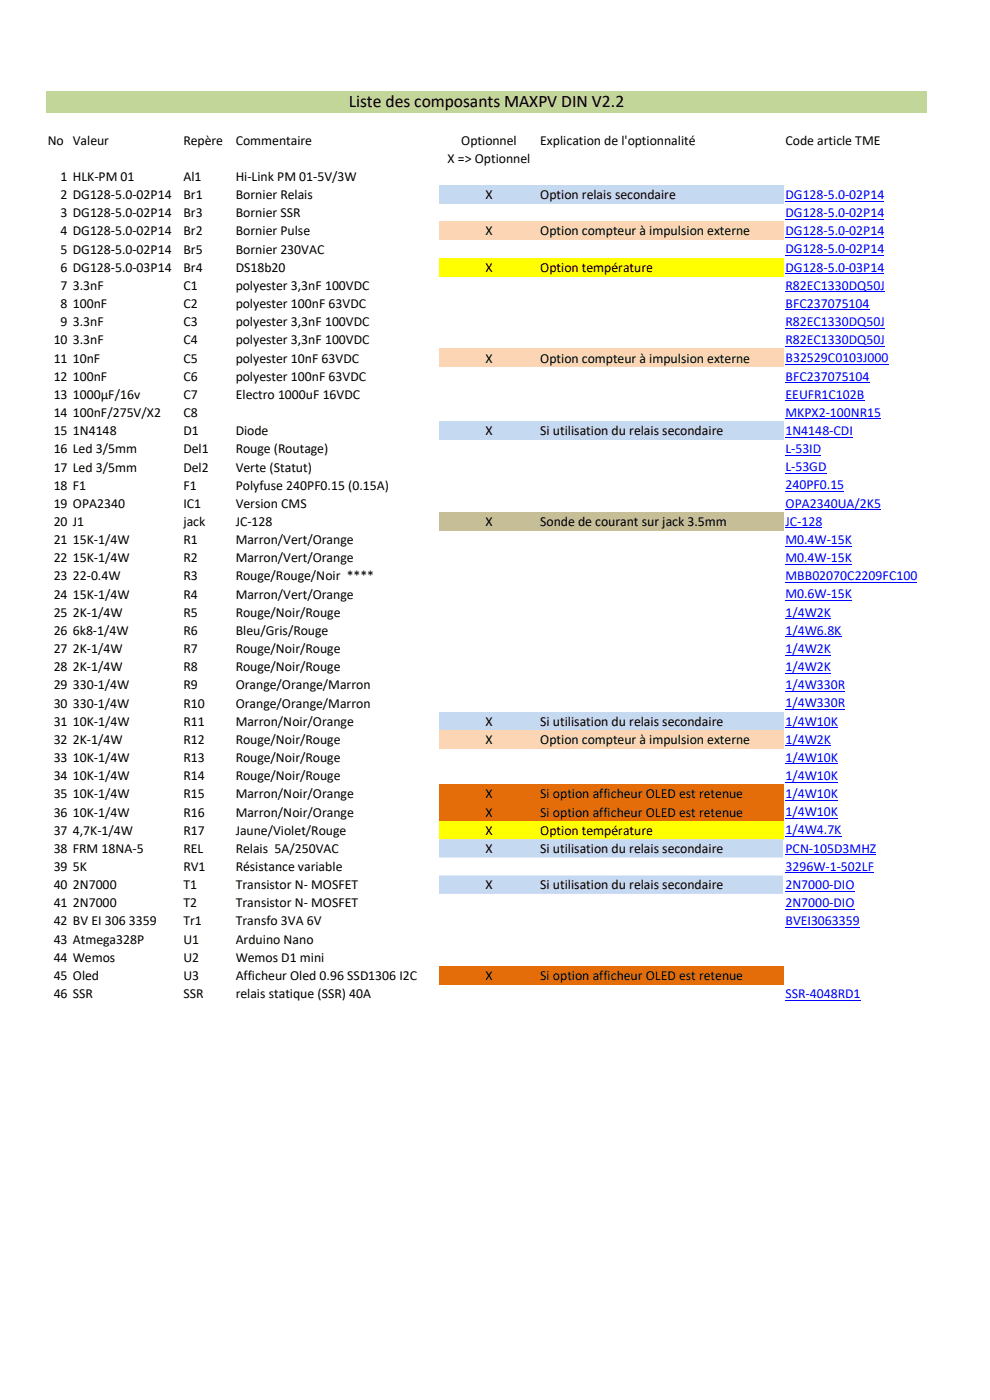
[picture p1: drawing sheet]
<svg xmlns="http://www.w3.org/2000/svg" width="210mm" height="297mm" viewBox="0 0 210 297" stroke-linecap="round" stroke-linejoin="round" font-family="sans-serif">
<defs><g id="words">
<text font-size="3.7" x="74" y="22.8">Liste des composants MAXPV DIN V2.2</text>
<g font-size="2.9">
<text x="10.1" y="30.7">No Valeur</text>
<text x="38.9" y="30.7">Repère</text>
<text x="50" y="30.7">Commentaire</text>
<text x="95" y="34.5">X =&gt; Optionnel</text>
<text x="97.8" y="30.7">Optionnel</text>
<text x="114.6" y="30.7">Explication de l'optionnalité</text>
<text x="166.6" y="30.7">Code article TME</text>
<text x="12.9" y="38.4">1 HLK-PM 01</text>
<text x="38.9" y="38.4">Al1</text>
<text x="50" y="38.4">Hi-Link PM 01-5V/3W</text>
<text x="12.9" y="42.2">2 DG128-5.0-02P14</text>
<text x="12.9" y="46.1">3 DG128-5.0-02P14</text>
<text x="38.9" y="42.2">Br1</text>
<text x="38.9" y="46.1">Br3</text>
<text x="50" y="42.2">Bornier Relais</text>
<text x="50" y="46.1">Bornier SSR</text>
<text x="103" y="42.2">X</text>
<text x="114.6" y="42.2">Option relais secondaire</text>
<text x="12.9" y="50">4 DG128-5.0-02P14</text>
<text x="12.9" y="53.8">5 DG128-5.0-02P14</text>
<text x="38.9" y="50">Br2</text>
<text x="38.9" y="53.8">Br5</text>
<text x="50" y="50">Bornier Pulse</text>
<text x="50" y="53.8">Bornier 230VAC</text>
<text x="103" y="50">X</text>
<text x="114.6" y="50">Option compteur à impulsion externe</text>
<text x="12.9" y="57.7">6 DG128-5.0-03P14</text>
<text x="38.9" y="57.7">Br4</text>
<text x="50" y="57.7">DS18b20</text>
<text x="103" y="57.7">X</text>
<text x="114.6" y="57.7">Option température</text>
<text x="12.9" y="61.5">7</text>
<text x="12.9" y="65.4">8</text>
<text x="15.5" y="61.5">3.3nF</text>
<text x="15.5" y="65.4">100nF</text>
<text x="38.9" y="61.5">C1</text>
<text x="38.9" y="65.4">C2</text>
<text x="50" y="61.5">polyester 3,3nF 100VDC</text>
<text x="50" y="65.4">polyester 100nF 63VDC</text>
<text x="12.9" y="69.2">9</text>
<text x="15.5" y="69.2">3.3nF</text>
<text x="38.9" y="69.2">C3</text>
<text x="50" y="69.2">polyester 3,3nF 100VDC</text>
<text x="11.4" y="73.1">10</text>
<text x="11.4" y="76.9">11</text>
<text x="15.5" y="73.1">3.3nF</text>
<text x="15.5" y="76.9">10nF</text>
<text x="38.9" y="73.1">C4</text>
<text x="38.9" y="76.9">C5</text>
<text x="50" y="73.1">polyester 3,3nF 100VDC</text>
<text x="50" y="76.9">polyester 10nF 63VDC</text>
<text x="103" y="76.9">X</text>
<text x="114.6" y="76.9">Option compteur à impulsion externe</text>
<text x="11.4" y="80.8">12</text>
<text x="15.5" y="80.8">100nF</text>
<text x="38.9" y="80.8">C6</text>
<text x="50" y="80.8">polyester 100nF 63VDC</text>
<text x="11.4" y="84.6">13</text>
<text x="11.4" y="88.5">14</text>
<text x="15.5" y="84.6">1000µF/16v</text>
<text x="15.5" y="88.5">100nF/275V/X2</text>
<text x="38.9" y="84.6">C7</text>
<text x="38.9" y="88.5">C8</text>
<text x="50" y="84.6">Electro 1000uF 16VDC</text>
<text x="11.4" y="92.3">15</text>
<text x="15.5" y="92.3">1N4148</text>
<text x="38.9" y="92.3">D1</text>
<text x="50" y="92.3">Diode</text>
<text x="103" y="92.3">X</text>
<text x="114.6" y="92.3">Si utilisation du relais secondaire</text>
<text x="11.4" y="96.2">16 Led 3/5mm</text>
<text x="11.4" y="100">17 Led 3/5mm</text>
<text x="38.9" y="96.2">Del1</text>
<text x="38.9" y="100">Del2</text>
<text x="50" y="96.2">Rouge (Routage)</text>
<text x="50" y="100">Verte (Statut)</text>
<text x="11.4" y="103.9">18 F1</text>
<text x="11.4" y="107.7">19 OPA2340</text>
<text x="38.9" y="103.9">F1</text>
<text x="38.9" y="107.7">IC1</text>
<text x="50" y="103.9">Polyfuse 240PF0.15 (0.15A)</text>
<text x="50" y="107.7">Version CMS</text>
<text x="11.4" y="111.6">20 J1</text>
<text x="38.9" y="111.6">jack</text>
<text x="50" y="111.6">JC-128</text>
<text x="103" y="111.6">X</text>
<text x="114.6" y="111.6">Sonde de courant sur jack 3.5mm</text>
<text x="11.4" y="115.4">21</text>
<text x="11.4" y="119.3">22</text>
<text x="15.5" y="115.4">15K-1/4W</text>
<text x="15.5" y="119.3">15K-1/4W</text>
<text x="38.9" y="115.4">R1</text>
<text x="38.9" y="119.3">R2</text>
<text x="50" y="115.4">Marron/Vert/Orange</text>
<text x="50" y="119.3">Marron/Vert/Orange</text>
<text x="11.4" y="123.1">23</text>
<text x="15.5" y="123.1">22-0.4W</text>
<text x="38.9" y="123.1">R3</text>
<text x="50" y="123.1">Rouge/Rouge/Noir ****</text>
<text x="11.4" y="127">24</text>
<text x="11.4" y="130.9">25</text>
<text x="15.5" y="127">15K-1/4W</text>
<text x="15.5" y="130.9">2K-1/4W</text>
<text x="38.9" y="127">R4</text>
<text x="38.9" y="130.9">R5</text>
<text x="50" y="127">Marron/Vert/Orange</text>
<text x="50" y="130.9">Rouge/Noir/Rouge</text>
<text x="11.4" y="134.7">26</text>
<text x="15.5" y="134.7">6k8-1/4W</text>
<text x="38.9" y="134.7">R6</text>
<text x="50" y="134.7">Bleu/Gris/Rouge</text>
<text x="11.4" y="138.6">27</text>
<text x="11.4" y="142.4">28</text>
<text x="15.5" y="138.6">2K-1/4W</text>
<text x="15.5" y="142.4">2K-1/4W</text>
<text x="38.9" y="138.6">R7</text>
<text x="38.9" y="142.4">R8</text>
<text x="50" y="138.6">Rouge/Noir/Rouge</text>
<text x="50" y="142.4">Rouge/Noir/Rouge</text>
<text x="11.4" y="146.3">29</text>
<text x="15.5" y="146.3">330-1/4W</text>
<text x="38.9" y="146.3">R9</text>
<text x="50" y="146.3">Orange/Orange/Marron</text>
<text x="11.4" y="150.1">30</text>
<text x="11.4" y="154">31</text>
<text x="15.5" y="150.1">330-1/4W</text>
<text x="15.5" y="154">10K-1/4W</text>
<text x="38.9" y="150.1">R10</text>
<text x="38.9" y="154">R11</text>
<text x="50" y="150.1">Orange/Orange/Marron</text>
<text x="50" y="154">Marron/Noir/Orange</text>
<text x="103" y="154">X</text>
<text x="114.6" y="154">Si utilisation du relais secondaire</text>
<text x="11.4" y="157.8">32</text>
<text x="11.4" y="161.7">33</text>
<text x="15.5" y="157.8">2K-1/4W</text>
<text x="15.5" y="161.7">10K-1/4W</text>
<text x="38.9" y="157.8">R12</text>
<text x="38.9" y="161.7">R13</text>
<text x="50" y="157.8">Rouge/Noir/Rouge</text>
<text x="50" y="161.7">Rouge/Noir/Rouge</text>
<text x="103" y="157.8">X</text>
<text x="114.6" y="157.8">Option compteur à impulsion externe</text>
<text x="11.4" y="165.5">34</text>
<text x="15.5" y="165.5">10K-1/4W</text>
<text x="38.9" y="165.5">R14</text>
<text x="50" y="165.5">Rouge/Noir/Rouge</text>
<text x="11.4" y="169.4">35</text>
<text x="11.4" y="173.2">36</text>
<text x="15.5" y="169.4">10K-1/4W</text>
<text x="15.5" y="173.2">10K-1/4W</text>
<text x="38.9" y="169.4">R15</text>
<text x="38.9" y="173.2">R16</text>
<text x="50" y="169.4">Marron/Noir/Orange</text>
<text x="50" y="173.2">Marron/Noir/Orange</text>
<text x="103" y="169.4">X</text>
<text x="103" y="173.2">X</text>
<text x="114.6" y="169.4">Si option afficheur OLED est retenue</text>
<text x="114.6" y="173.2">Si option afficheur OLED est retenue</text>
<text x="11.4" y="177.1">37</text>
<text x="15.5" y="177.1">4,7K-1/4W</text>
<text x="38.9" y="177.1">R17</text>
<text x="50" y="177.1">Jaune/Violet/Rouge</text>
<text x="103" y="177.1">X</text>
<text x="114.6" y="177.1">Option température</text>
<text x="11.4" y="180.9">38 FRM 18NA-5</text>
<text x="11.4" y="184.8">39</text>
<text x="15.5" y="184.8">5K</text>
<text x="38.9" y="180.9">REL</text>
<text x="38.9" y="184.8">RV1</text>
<text x="50" y="180.9">Relais 5A/250VAC</text>
<text x="50" y="184.8">Résistance variable</text>
<text x="103" y="180.9">X</text>
<text x="114.6" y="180.9">Si utilisation du relais secondaire</text>
<text x="11.4" y="188.6">40</text>
<text x="15.5" y="188.6">2N7000</text>
<text x="38.9" y="188.6">T1</text>
<text x="50" y="188.6">Transistor N- MOSFET</text>
<text x="103" y="188.6">X</text>
<text x="114.6" y="188.6">Si utilisation du relais secondaire</text>
<text x="11.4" y="192.5">41</text>
<text x="11.4" y="196.3">42 BV EI 306 3359</text>
<text x="15.5" y="192.5">2N7000</text>
<text x="38.9" y="192.5">T2</text>
<text x="38.9" y="196.3">Tr1</text>
<text x="50" y="192.5">Transistor N- MOSFET</text>
<text x="50" y="196.3">Transfo 3VA 6V</text>
<text x="11.4" y="200.2">43 Atmega328P</text>
<text x="38.9" y="200.2">U1</text>
<text x="50" y="200.2">Arduino Nano</text>
<text x="11.4" y="204">44 Wemos</text>
<text x="11.4" y="207.9">45 Oled</text>
<text x="38.9" y="204">U2</text>
<text x="38.9" y="207.9">U3</text>
<text x="50" y="204">Wemos D1 mini</text>
<text x="50" y="207.9">Afficheur Oled 0.96 SSD1306 I2C</text>
<text x="103" y="207.9">X</text>
<text x="114.6" y="207.9">Si option afficheur OLED est retenue</text>
<text x="11.4" y="211.8">46 SSR</text>
<text x="38.9" y="211.8">SSR</text>
<text x="50" y="211.8">relais statique (SSR) 40A</text>
</g>
<g font-size="2.9" fill="#00f">
<text x="166.6" y="42.2">DG128-5.0-02P14</text>
<text x="166.6" y="46.1">DG128-5.0-02P14</text>
<text x="166.6" y="49.9">DG128-5.0-02P14</text>
<text x="166.6" y="53.8">DG128-5.0-02P14</text>
<text x="166.6" y="57.6">DG128-5.0-03P14</text>
<text x="166.6" y="61.5">R82EC1330DQ50J</text>
<text x="166.6" y="65.3">BFC237075104</text>
<text x="166.6" y="69.2">R82EC1330DQ50J</text>
<text x="166.6" y="73">R82EC1330DQ50J</text>
<text x="166.6" y="76.9">B32529C0103J000</text>
<text x="166.6" y="80.7">BFC237075104</text>
<text x="166.6" y="84.6">EEUFR1C102B</text>
<text x="166.6" y="88.4">MKPX2-100NR15</text>
<text x="166.6" y="92.3">1N4148-CDI</text>
<text x="166.6" y="96.1">L-53ID</text>
<text x="166.6" y="100">L-53GD</text>
<text x="166.6" y="103.8">240PF0.15</text>
<text x="166.6" y="107.7">OPA2340UA/2K5</text>
<text x="166.6" y="111.5">JC-128</text>
<text x="166.6" y="115.4">M0.4W-15K</text>
<text x="166.6" y="119.3">M0.4W-15K</text>
<text x="166.6" y="123.1">MBB02070C2209FC100</text>
<text x="166.6" y="127">M0.6W-15K</text>
<text x="166.6" y="130.8">1/4W2K</text>
<text x="166.6" y="134.7">1/4W6.8K</text>
<text x="166.6" y="138.5">1/4W2K</text>
<text x="166.6" y="142.4">1/4W2K</text>
<text x="166.6" y="146.2">1/4W330R</text>
<text x="166.6" y="150.1">1/4W330R</text>
<text x="166.6" y="153.9">1/4W10K</text>
<text x="166.6" y="157.8">1/4W2K</text>
<text x="166.6" y="161.6">1/4W10K</text>
<text x="166.6" y="165.5">1/4W10K</text>
<text x="166.6" y="169.3">1/4W10K</text>
<text x="166.6" y="173.2">1/4W10K</text>
<text x="166.6" y="177">1/4W4.7K</text>
<text x="166.6" y="180.9">PCN-105D3MHZ</text>
<text x="166.6" y="184.7">3296W-1-502LF</text>
<text x="166.6" y="188.6">2N7000-DIO</text>
<text x="166.6" y="192.4">2N7000-DIO</text>
<text x="166.6" y="196.3">BVEI3063359</text>
<text x="166.6" y="211.7">SSR-4048RD1</text>
</g>
</g></defs>
<path d="M9.7 19.3h186.9v4.7h-186.9z" fill="#c2d69a"/>
<path d="M93.1 39.3h73v3.9h-73z" fill="#c5d9f1"/>
<path d="M93.1 47h73v3.9h-73z" fill="#fcd5b4"/>
<path d="M93.1 54.7h73v3.9h-73z" fill="#ff0"/>
<path d="M93.1 74h73v3.9h-73z" fill="#fcd5b4"/>
<path d="M93.1 89.4h73v3.9h-73z" fill="#c5d9f1"/>
<path d="M93.1 108.7h73v3.9h-73z" fill="#c5be97"/>
<path d="M93.1 151h73v3.9h-73z" fill="#c5d9f1"/>
<path d="M93.1 154.9h73v3.9h-73z" fill="#fcd5b4"/>
<path d="M93.1 166.5h73v7.7h-73z" fill-rule="evenodd" fill="#e46d0a"/>
<path d="M93.1 174.2h73v3.9h-73z" fill="#ff0"/>
<path d="M93.1 178h73v3.9h-73zM93.1 185.7h73v3.9h-73z" fill-rule="evenodd" fill="#c5d9f1"/>
<path d="M93.1 205h73v3.9h-73z" fill="#e46d0a"/>
<g fill="none" stroke="#00f" stroke-width=".21">
<path d="M166.6 42.7h21M166.6 46.5h21M166.6 50.4h21M166.6 54.2h21M166.6 58.1h21M166.6 61.9h21.1M166.6 65.8h17.9M166.6 69.6h21.1M166.6 73.5h21.1M166.6 77.3h21.9M166.6 81.2h17.9M166.6 85h16.8"/>
<path d="M166.6 88.9h20.3M166.6 92.7h14.3M166.6 96.6h7.6M166.6 100.4h8.7M166.6 104.3h12.5M166.6 108.1h20.3M166.6 112h7.9M166.6 115.8h14.2M166.6 119.7h14.2M166.6 123.5h28M166.6 127.4h14.2M166.6 131.3h9.7"/>
<path d="M166.6 135.1h11.9M166.6 139h9.7M166.6 142.8h9.7M166.6 146.7h12.7M166.6 150.5h12.7M166.6 154.4h11.2M166.6 158.2h9.7M166.6 162.1h11.2M166.6 165.9h11.2M166.6 169.8h11.2M166.6 173.6h11.2M166.6 177.5h11.9"/>
<path d="M166.6 181.3h19.3M166.6 185.2h18.8M166.6 189h14.7M166.6 192.9h14.7M166.6 196.7h15.8M166.6 212.2h15.9"/>
</g>
<use href="#words"/>
</svg>
